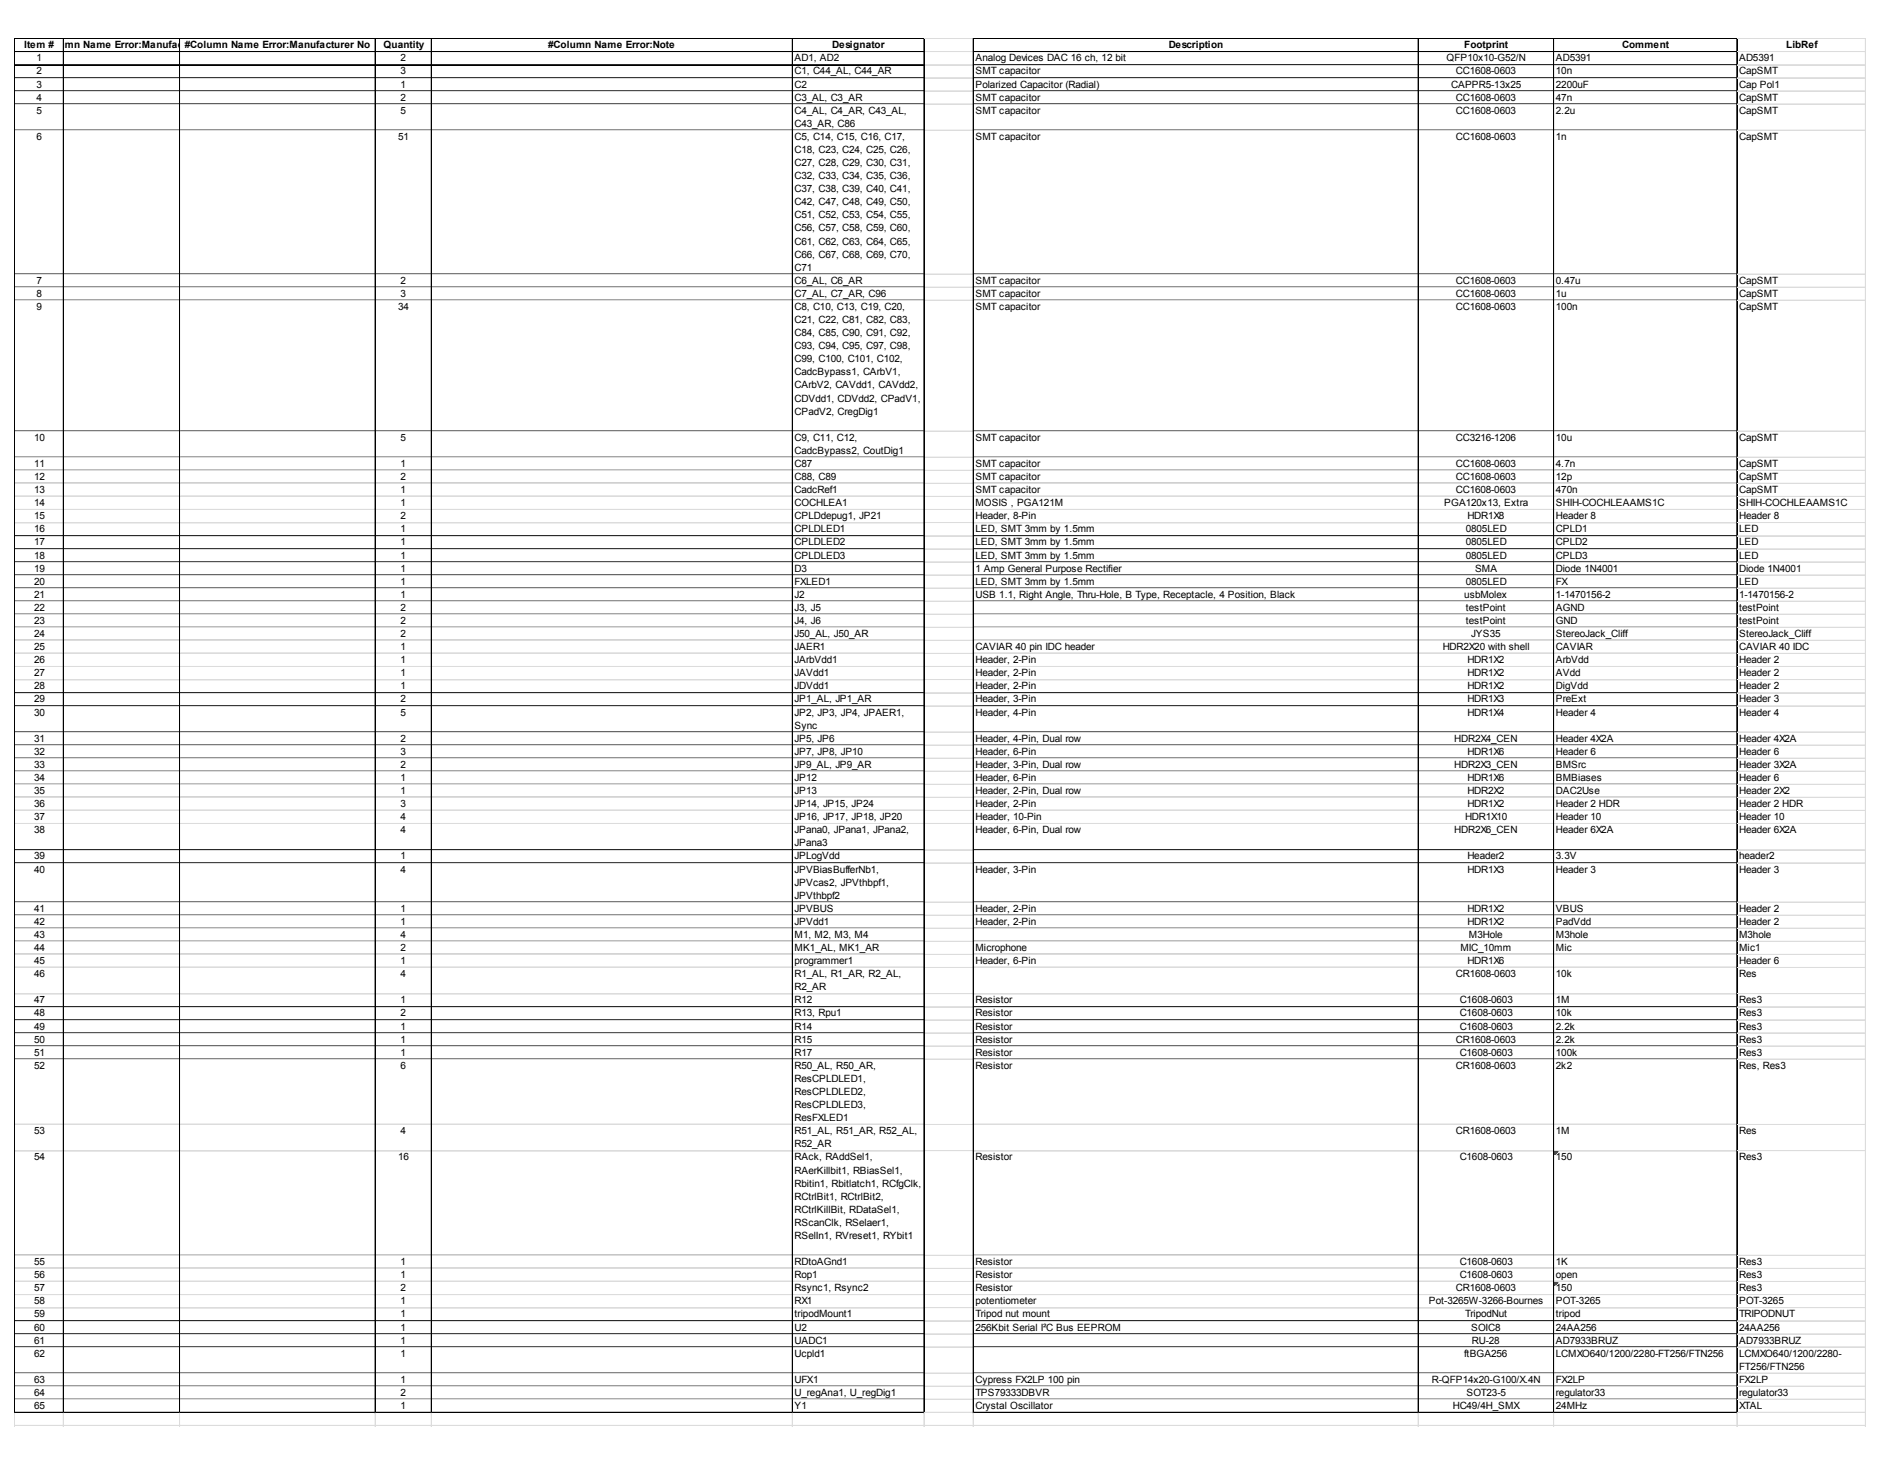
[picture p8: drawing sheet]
<svg xmlns="http://www.w3.org/2000/svg" width="258mm" height="201mm" viewBox="0 0 258 201" stroke-linecap="round" stroke-linejoin="round" font-family="sans-serif">
<defs><g id="words">
<g font-size="1.4">
<text x="3.3" y="6.6">Item olumn Name Error:Manufact#urerumn Name Error:Manufacturer No</text>
<text x="5" y="8.4">1</text>
<text x="5" y="10.2">2</text>
<text x="5" y="12">3</text>
<text x="5.1" y="6.6">#C#</text>
<text x="26.1" y="6.6">Col</text>
<text x="52.5" y="6.6">Quantity</text>
<text x="54.8" y="8.4">2</text>
<text x="54.8" y="10.2">3</text>
<text x="54.8" y="12">1</text>
<text x="75.1" y="6.6">#Column Name Error:Note</text>
<text x="108.8" y="8.4">AD1, AD2</text>
<text x="108.8" y="10.2">C1, C44_AL, C44_AR</text>
<text x="108.8" y="12">C2</text>
<text x="114" y="6.6">Designator</text>
<text x="133.6" y="8.4">Analog Devices DAC 16 ch, 12 bit</text>
<text x="133.6" y="10.2">SMT capacitor</text>
<text x="133.6" y="12">Polarized Capacitor (Radial)</text>
<text x="160.1" y="6.6">Description</text>
<text x="198.1" y="8.4">QFP10x10-G52/N</text>
<text x="198.7" y="12">CAPPR5-13x25</text>
<text x="199.4" y="10.2">CC1608-0603</text>
<text x="200.5" y="6.6">Footprint</text>
<text x="213.1" y="8.4">AD5391</text>
<text x="213.1" y="10.2">10n</text>
<text x="213.1" y="12">2200uF</text>
<text x="222.2" y="6.6">Comment</text>
<text x="238.2" y="8.4">AD5391</text>
<text x="238.2" y="10.2">CapSMT</text>
<text x="238.2" y="12">Cap Pol1</text>
<text x="244.6" y="6.6">LibRef</text>
<text x="5" y="13.8">4</text>
<text x="5" y="15.6">5</text>
<text x="54.8" y="13.8">2</text>
<text x="54.8" y="15.6">5</text>
<text x="108.8" y="13.8">C3_AL, C3_AR</text>
<text x="108.8" y="15.6">C4_AL, C4_AR, C43_AL,</text>
<text x="108.8" y="17.4">C43_AR, C86</text>
<text x="133.6" y="13.8">SMT capacitor</text>
<text x="133.6" y="15.6">SMT capacitor</text>
<text x="199.4" y="13.8">CC1608-0603</text>
<text x="199.4" y="15.6">CC1608-0603</text>
<text x="213.1" y="13.8">47n</text>
<text x="213.1" y="15.6">2.2u</text>
<text x="238.2" y="13.8">CapSMT</text>
<text x="238.2" y="15.6">CapSMT</text>
<text x="5" y="19.1">6</text>
<text x="54.5" y="19.1">51</text>
<text x="108.8" y="19.1">C5, C14, C15, C16, C17,</text>
<text x="108.8" y="20.9">C18, C23, C24, C25, C26,</text>
<text x="108.8" y="22.7">C27, C28, C29, C30, C31,</text>
<text x="133.6" y="19.1">SMT capacitor</text>
<text x="199.4" y="19.1">CC1608-0603</text>
<text x="213.1" y="19.1">1n</text>
<text x="238.2" y="19.1">CapSMT</text>
<text x="108.8" y="24.5">C32, C33, C34, C35, C36,</text>
<text x="108.8" y="26.3">C37, C38, C39, C40, C41,</text>
<text x="108.8" y="28.1">C42, C47, C48, C49, C50,</text>
<text x="108.8" y="29.9">C51, C52, C53, C54, C55,</text>
<text x="108.8" y="31.7">C56, C57, C58, C59, C60,</text>
<text x="108.8" y="33.5">C61, C62, C63, C64, C65,</text>
<text x="108.8" y="35.3">C66, C67, C68, C69, C70,</text>
<text x="5" y="38.8">7</text>
<text x="5" y="40.6">8</text>
<text x="54.8" y="38.8">2</text>
<text x="54.8" y="40.6">3</text>
<text x="108.8" y="37.1">C71</text>
<text x="108.8" y="38.8">C6_AL, C6_AR</text>
<text x="108.8" y="40.6">C7_AL, C7_AR, C96</text>
<text x="133.6" y="38.8">SMT capacitor</text>
<text x="133.6" y="40.6">SMT capacitor</text>
<text x="199.4" y="38.8">CC1608-0603</text>
<text x="199.4" y="40.6">CC1608-0603</text>
<text x="213.1" y="38.8">0.47u</text>
<text x="213.1" y="40.6">1u</text>
<text x="238.2" y="38.8">CapSMT</text>
<text x="238.2" y="40.6">CapSMT</text>
<text x="5" y="42.4">9</text>
<text x="54.5" y="42.4">34</text>
<text x="108.8" y="42.4">C8, C10, C13, C19, C20,</text>
<text x="108.8" y="44.2">C21, C22, C81, C82, C83,</text>
<text x="108.8" y="46">C84, C85, C90, C91, C92,</text>
<text x="108.8" y="47.8">C93, C94, C95, C97, C98,</text>
<text x="133.6" y="42.4">SMT capacitor</text>
<text x="199.4" y="42.4">CC1608-0603</text>
<text x="213.1" y="42.4">100n</text>
<text x="238.2" y="42.4">CapSMT</text>
<text x="108.8" y="49.6">C99, C100, C101, C102,</text>
<text x="108.8" y="51.4">CadcBypass1, CArbV1,</text>
<text x="108.8" y="53.2">CArbV2, CAVdd1, CAVdd2,</text>
<text x="108.8" y="55">CDVdd1, CDVdd2, CPadV1,</text>
<text x="108.8" y="56.8">CPadV2, CregDig1</text>
<text x="4.7" y="60.3">10</text>
<text x="4.7" y="63.9">11</text>
<text x="4.7" y="65.7">12</text>
<text x="54.8" y="60.3">5</text>
<text x="54.8" y="63.9">1</text>
<text x="54.8" y="65.7">2</text>
<text x="108.8" y="60.3">C9, C11, C12,</text>
<text x="108.8" y="62.1">CadcBypass2, CoutDig1</text>
<text x="108.8" y="63.9">C87</text>
<text x="108.8" y="65.7">C88, C89</text>
<text x="133.6" y="60.3">SMT capacitor</text>
<text x="133.6" y="63.9">SMT capacitor</text>
<text x="133.6" y="65.7">SMT capacitor</text>
<text x="199.4" y="60.3">CC3216-1206</text>
<text x="199.4" y="63.9">CC1608-0603</text>
<text x="199.4" y="65.7">CC1608-0603</text>
<text x="213.1" y="60.3">10u</text>
<text x="213.1" y="63.9">4.7n</text>
<text x="213.1" y="65.7">12p</text>
<text x="238.2" y="60.3">CapSMT</text>
<text x="238.2" y="63.9">CapSMT</text>
<text x="238.2" y="65.7">CapSMT</text>
<text x="4.7" y="67.5">13</text>
<text x="4.7" y="69.3">14</text>
<text x="4.7" y="71.1">15</text>
<text x="54.8" y="67.5">1</text>
<text x="54.8" y="69.3">1</text>
<text x="54.8" y="71.1">2</text>
<text x="108.8" y="67.5">CadcRef1</text>
<text x="108.8" y="69.3">COCHLEA1</text>
<text x="108.8" y="71.1">CPLDdepug1, JP21</text>
<text x="133.6" y="67.5">SMT capacitor</text>
<text x="133.6" y="69.3">MOSIS , PGA121M</text>
<text x="133.6" y="71.1">Header, 8-Pin</text>
<text x="197.8" y="69.3">PGA120x13, Extra</text>
<text x="199.4" y="67.5">CC1608-0603</text>
<text x="201" y="71.1">HDR1X8</text>
<text x="213.1" y="67.5">470n</text>
<text x="213.1" y="69.3">SHIH-COCHLEAAMS1C</text>
<text x="213.1" y="71.1">Header 8</text>
<text x="238.2" y="67.5">CapSMT</text>
<text x="238.2" y="69.3">SHIH-COCHLEAAMS1C</text>
<text x="238.2" y="71.1">Header 8</text>
<text x="4.7" y="72.9">16</text>
<text x="4.7" y="74.7">17</text>
<text x="4.7" y="76.5">18</text>
<text x="54.8" y="72.9">1</text>
<text x="54.8" y="74.7">1</text>
<text x="54.8" y="76.5">1</text>
<text x="108.8" y="72.9">CPLDLED1</text>
<text x="108.8" y="74.7">CPLDLED2</text>
<text x="108.8" y="76.5">CPLDLED3</text>
<text x="133.6" y="72.9">LED, SMT 3mm by 1.5mm</text>
<text x="133.6" y="74.7">LED, SMT 3mm by 1.5mm</text>
<text x="133.6" y="76.5">LED, SMT 3mm by 1.5mm</text>
<text x="200.7" y="72.9">0805LED</text>
<text x="200.7" y="74.7">0805LED</text>
<text x="200.7" y="76.5">0805LED</text>
<text x="213.1" y="72.9">CPLD1</text>
<text x="213.1" y="74.7">CPLD2</text>
<text x="213.1" y="76.5">CPLD3</text>
<text x="238.2" y="72.9">LED</text>
<text x="238.2" y="74.7">LED</text>
<text x="238.2" y="76.5">LED</text>
<text x="4.7" y="78.2">19</text>
<text x="4.7" y="80">20</text>
<text x="4.7" y="81.8">21</text>
<text x="4.7" y="83.6">22</text>
<text x="54.8" y="78.2">1</text>
<text x="54.8" y="80">1</text>
<text x="54.8" y="81.8">1</text>
<text x="54.8" y="83.6">2</text>
<text x="108.8" y="78.2">D3</text>
<text x="108.8" y="80">FXLED1</text>
<text x="108.8" y="81.8">J2</text>
<text x="108.8" y="83.6">J3, J5</text>
<text x="133.6" y="78.2">1 Amp General Purpose Rectifier</text>
<text x="133.6" y="80">LED, SMT 3mm by 1.5mm</text>
<text x="133.6" y="81.8">USB 1.1, Right Angle, Thru-Hole, B Type, Receptacle, 4 Position, Black</text>
<text x="200.5" y="81.8">usbMolex</text>
<text x="200.7" y="80">0805LED</text>
<text x="200.7" y="83.6">testPoint</text>
<text x="202" y="78.2">SMA</text>
<text x="213.1" y="78.2">Diode 1N4001</text>
<text x="213.1" y="80">FX</text>
<text x="213.1" y="81.8">1-1470156-2</text>
<text x="213.1" y="83.6">AGND</text>
<text x="238.2" y="78.2">Diode 1N4001</text>
<text x="238.2" y="80">LED</text>
<text x="238.2" y="81.8">1-1470156-2</text>
<text x="238.2" y="83.6">testPoint</text>
<text x="4.7" y="85.4">23</text>
<text x="4.7" y="87.2">24</text>
<text x="4.7" y="89">25</text>
<text x="54.8" y="85.4">2</text>
<text x="54.8" y="87.2">2</text>
<text x="54.8" y="89">1</text>
<text x="108.8" y="85.4">J4, J6</text>
<text x="108.8" y="87.2">J50_AL, J50_AR</text>
<text x="108.8" y="89">JAER1</text>
<text x="133.6" y="89">CAVIAR 40 pin IDC header</text>
<text x="197.6" y="89">HDR2X20 with shell</text>
<text x="200.7" y="85.4">testPoint</text>
<text x="201.5" y="87.2">JYS35</text>
<text x="213.1" y="85.4">GND</text>
<text x="213.1" y="87.2">StereoJack_Cliff</text>
<text x="213.1" y="89">CAVIAR</text>
<text x="238.2" y="85.4">testPoint</text>
<text x="238.2" y="87.2">StereoJack_Cliff</text>
<text x="238.2" y="89">CAVIAR 40 IDC</text>
<text x="4.7" y="90.8">26</text>
<text x="4.7" y="92.6">27</text>
<text x="4.7" y="94.4">28</text>
<text x="54.8" y="90.8">1</text>
<text x="54.8" y="92.6">1</text>
<text x="54.8" y="94.4">1</text>
<text x="108.8" y="90.8">JArbVdd1</text>
<text x="108.8" y="92.6">JAVdd1</text>
<text x="108.8" y="94.4">JDVdd1</text>
<text x="133.6" y="90.8">Header, 2-Pin</text>
<text x="133.6" y="92.6">Header, 2-Pin</text>
<text x="133.6" y="94.4">Header, 2-Pin</text>
<text x="201" y="90.8">HDR1X2</text>
<text x="201" y="92.6">HDR1X2</text>
<text x="201" y="94.4">HDR1X2</text>
<text x="213.1" y="90.8">ArbVdd</text>
<text x="213.1" y="92.6">AVdd</text>
<text x="213.1" y="94.4">DigVdd</text>
<text x="238.2" y="90.8">Header 2</text>
<text x="238.2" y="92.6">Header 2</text>
<text x="238.2" y="94.4">Header 2</text>
<text x="4.7" y="96.2">29</text>
<text x="4.7" y="98">30</text>
<text x="4.7" y="101.5">31</text>
<text x="54.8" y="96.2">2</text>
<text x="54.8" y="98">5</text>
<text x="54.8" y="101.5">2</text>
<text x="108.8" y="96.2">JP1_AL, JP1_AR</text>
<text x="108.8" y="98">JP2, JP3, JP4, JPAER1,</text>
<text x="108.8" y="99.7">Sync</text>
<text x="108.8" y="101.5">JP5, JP6</text>
<text x="133.6" y="96.2">Header, 3-Pin</text>
<text x="133.6" y="98">Header, 4-Pin</text>
<text x="133.6" y="101.5">Header, 4-Pin, Dual row</text>
<text x="199.2" y="101.5">HDR2X4_CEN</text>
<text x="201" y="96.2">HDR1X3</text>
<text x="201" y="98">HDR1X4</text>
<text x="213.1" y="96.2">PreExt</text>
<text x="213.1" y="98">Header 4</text>
<text x="213.1" y="101.5">Header 4X2A</text>
<text x="238.2" y="96.2">Header 3</text>
<text x="238.2" y="98">Header 4</text>
<text x="238.2" y="101.5">Header 4X2A</text>
<text x="4.7" y="103.3">32</text>
<text x="4.7" y="105.1">33</text>
<text x="4.7" y="106.9">34</text>
<text x="54.8" y="103.3">3</text>
<text x="54.8" y="105.1">2</text>
<text x="54.8" y="106.9">1</text>
<text x="108.8" y="103.3">JP7, JP8, JP10</text>
<text x="108.8" y="105.1">JP9_AL, JP9_AR</text>
<text x="108.8" y="106.9">JP12</text>
<text x="133.6" y="103.3">Header, 6-Pin</text>
<text x="133.6" y="105.1">Header, 3-Pin, Dual row</text>
<text x="133.6" y="106.9">Header, 6-Pin</text>
<text x="199.2" y="105.1">HDR2X3_CEN</text>
<text x="201" y="103.3">HDR1X6</text>
<text x="201" y="106.9">HDR1X6</text>
<text x="213.1" y="103.3">Header 6</text>
<text x="213.1" y="105.1">BMSrc</text>
<text x="213.1" y="106.9">BMBiases</text>
<text x="238.2" y="103.3">Header 6</text>
<text x="238.2" y="105.1">Header 3X2A</text>
<text x="238.2" y="106.9">Header 6</text>
<text x="4.7" y="108.7">35</text>
<text x="4.7" y="110.5">36</text>
<text x="4.7" y="112.3">37</text>
<text x="54.8" y="108.7">1</text>
<text x="54.8" y="110.5">3</text>
<text x="54.8" y="112.3">4</text>
<text x="108.8" y="108.7">JP13</text>
<text x="108.8" y="110.5">JP14, JP15, JP24</text>
<text x="108.8" y="112.3">JP16, JP17, JP18, JP20</text>
<text x="133.6" y="108.7">Header, 2-Pin, Dual row</text>
<text x="133.6" y="110.5">Header, 2-Pin</text>
<text x="133.6" y="112.3">Header, 10-Pin</text>
<text x="200.6" y="112.3">HDR1X10</text>
<text x="201" y="108.7">HDR2X2</text>
<text x="201" y="110.5">HDR1X2</text>
<text x="213.1" y="108.7">DAC2Use</text>
<text x="213.1" y="110.5">Header 2 HDR</text>
<text x="213.1" y="112.3">Header 10</text>
<text x="238.2" y="108.7">Header 2X2</text>
<text x="238.2" y="110.5">Header 2 HDR</text>
<text x="238.2" y="112.3">Header 10</text>
<text x="4.7" y="114.1">38</text>
<text x="4.7" y="117.7">39</text>
<text x="4.7" y="119.4">40</text>
<text x="54.8" y="114.1">4</text>
<text x="54.8" y="117.7">1</text>
<text x="54.8" y="119.4">4</text>
<text x="108.8" y="114.1">JPana0, JPana1, JPana2,</text>
<text x="108.8" y="115.9">JPana3</text>
<text x="108.8" y="117.7">JPLogVdd</text>
<text x="108.8" y="119.4">JPVBiasBufferNb1,</text>
<text x="133.6" y="114.1">Header, 6-Pin, Dual row</text>
<text x="133.6" y="119.4">Header, 3-Pin</text>
<text x="199.2" y="114.1">HDR2X6_CEN</text>
<text x="201" y="117.7">Header2</text>
<text x="201" y="119.4">HDR1X3</text>
<text x="213.1" y="114.1">Header 6X2A</text>
<text x="213.1" y="117.7">3.3V</text>
<text x="213.1" y="119.4">Header 3</text>
<text x="238.2" y="114.1">Header 6X2A</text>
<text x="238.2" y="117.7">header2</text>
<text x="238.2" y="119.4">Header 3</text>
<text x="4.7" y="124.8">41</text>
<text x="54.8" y="124.8">1</text>
<text x="108.8" y="121.2">JPVcas2, JPVthbpf1,</text>
<text x="108.8" y="123">JPVthbpf2</text>
<text x="108.8" y="124.8">JPVBUS</text>
<text x="133.6" y="124.8">Header, 2-Pin</text>
<text x="201" y="124.8">HDR1X2</text>
<text x="213.1" y="124.8">VBUS</text>
<text x="238.2" y="124.8">Header 2</text>
<text x="4.7" y="126.6">42</text>
<text x="4.7" y="128.4">43</text>
<text x="4.7" y="130.2">44</text>
<text x="4.7" y="132">45</text>
<text x="54.8" y="126.6">1</text>
<text x="54.8" y="128.4">4</text>
<text x="54.8" y="130.2">2</text>
<text x="54.8" y="132">1</text>
<text x="108.8" y="126.6">JPVdd1</text>
<text x="108.8" y="128.4">M1, M2, M3, M4</text>
<text x="108.8" y="130.2">MK1_AL, MK1_AR</text>
<text x="108.8" y="132">programmer1</text>
<text x="133.6" y="126.6">Header, 2-Pin</text>
<text x="133.6" y="130.2">Microphone</text>
<text x="133.6" y="132">Header, 6-Pin</text>
<text x="200" y="130.2">MIC_10mm</text>
<text x="201" y="126.6">HDR1X2</text>
<text x="201" y="132">HDR1X6</text>
<text x="201.2" y="128.4">M3Hole</text>
<text x="213.1" y="126.6">PadVdd</text>
<text x="213.1" y="128.4">M3hole</text>
<text x="213.1" y="130.2">Mic</text>
<text x="238.2" y="126.6">Header 2</text>
<text x="238.2" y="128.4">M3hole</text>
<text x="238.2" y="130.2">Mic1</text>
<text x="238.2" y="132">Header 6</text>
<text x="4.7" y="133.8">46</text>
<text x="4.7" y="137.4">47</text>
<text x="54.8" y="133.8">4</text>
<text x="54.8" y="137.4">1</text>
<text x="108.8" y="133.8">R1_AL, R1_AR, R2_AL,</text>
<text x="108.8" y="135.6">R2_AR</text>
<text x="108.8" y="137.4">R12</text>
<text x="133.6" y="137.4">Resistor</text>
<text x="199.4" y="133.8">CR1608-0603</text>
<text x="199.9" y="137.4">C1608-0603</text>
<text x="213.1" y="133.8">10k</text>
<text x="213.1" y="137.4">1M</text>
<text x="238.2" y="133.8">Res</text>
<text x="238.2" y="137.4">Res3</text>
<text x="4.7" y="139.1">48</text>
<text x="4.7" y="140.9">49</text>
<text x="4.7" y="142.7">50</text>
<text x="54.8" y="139.1">2</text>
<text x="54.8" y="140.9">1</text>
<text x="54.8" y="142.7">1</text>
<text x="108.8" y="139.1">R13, Rpu1</text>
<text x="108.8" y="140.9">R14</text>
<text x="108.8" y="142.7">R15</text>
<text x="133.6" y="139.1">Resistor</text>
<text x="133.6" y="140.9">Resistor</text>
<text x="133.6" y="142.7">Resistor</text>
<text x="199.4" y="142.7">CR1608-0603</text>
<text x="199.9" y="139.1">C1608-0603</text>
<text x="199.9" y="140.9">C1608-0603</text>
<text x="213.1" y="139.1">10k</text>
<text x="213.1" y="140.9">2.2k</text>
<text x="213.1" y="142.7">2.2k</text>
<text x="238.2" y="139.1">Res3</text>
<text x="238.2" y="140.9">Res3</text>
<text x="238.2" y="142.7">Res3</text>
<text x="4.7" y="144.5">51</text>
<text x="4.7" y="146.3">52</text>
<text x="54.8" y="144.5">1</text>
<text x="54.8" y="146.3">6</text>
<text x="108.8" y="144.5">R17</text>
<text x="108.8" y="146.3">R50_AL, R50_AR,</text>
<text x="108.8" y="148.1">ResCPLDLED1,</text>
<text x="108.8" y="149.9">ResCPLDLED2,</text>
<text x="133.6" y="144.5">Resistor</text>
<text x="133.6" y="146.3">Resistor</text>
<text x="199.4" y="146.3">CR1608-0603</text>
<text x="199.9" y="144.5">C1608-0603</text>
<text x="213.1" y="144.5">100k</text>
<text x="213.1" y="146.3">2k2</text>
<text x="238.2" y="144.5">Res3</text>
<text x="238.2" y="146.3">Res, Res3</text>
<text x="4.7" y="155.3">53</text>
<text x="54.8" y="155.3">4</text>
<text x="108.8" y="151.7">ResCPLDLED3,</text>
<text x="108.8" y="153.5">ResFXLED1</text>
<text x="108.8" y="155.3">R51_AL, R51_AR, R52_AL,</text>
<text x="199.4" y="155.3">CR1608-0603</text>
<text x="213.1" y="155.3">1M</text>
<text x="238.2" y="155.3">Res</text>
<text x="4.7" y="158.8">54</text>
<text x="54.5" y="158.8">16</text>
<text x="108.8" y="157.1">R52_AR</text>
<text x="108.8" y="158.8">RAck, RAddSel1,</text>
<text x="108.8" y="160.6">RAerKillbit1, RBiasSel1,</text>
<text x="133.6" y="158.8">Resistor</text>
<text x="199.9" y="158.8">C1608-0603</text>
<text x="213.1" y="158.8">150</text>
<text x="238.2" y="158.8">Res3</text>
<text x="108.8" y="162.4">Rbitin1, Rbitlatch1, RCfgClk,</text>
<text x="108.8" y="164.2">RCtrlBit1, RCtrlBit2,</text>
<text x="108.8" y="166">RCtrlKillBit, RDataSel1,</text>
<text x="108.8" y="167.8">RScanClk, RSelaer1,</text>
<text x="4.7" y="173.2">55</text>
<text x="54.8" y="173.2">1</text>
<text x="108.8" y="169.6">RSelIn1, RVreset1, RYbit1</text>
<text x="108.8" y="173.2">RDtoAGnd1</text>
<text x="133.6" y="173.2">Resistor</text>
<text x="199.9" y="173.2">C1608-0603</text>
<text x="213.1" y="173.2">1K</text>
<text x="238.2" y="173.2">Res3</text>
<text x="4.7" y="175">56</text>
<text x="4.7" y="176.8">57</text>
<text x="4.7" y="178.5">58</text>
<text x="54.8" y="175">1</text>
<text x="54.8" y="176.8">2</text>
<text x="54.8" y="178.5">1</text>
<text x="108.8" y="175">Rop1</text>
<text x="108.8" y="176.8">Rsync1, Rsync2</text>
<text x="108.8" y="178.5">RX1</text>
<text x="133.6" y="175">Resistor</text>
<text x="133.6" y="176.8">Resistor</text>
<text x="133.6" y="178.5">potentiometer</text>
<text x="195.7" y="178.5">Pot-3265W-3266-Bournes</text>
<text x="199.4" y="176.8">CR1608-0603</text>
<text x="199.9" y="175">C1608-0603</text>
<text x="213.1" y="175">open</text>
<text x="213.1" y="176.8">150</text>
<text x="213.1" y="178.5">POT-3265</text>
<text x="238.2" y="175">Res3</text>
<text x="238.2" y="176.8">Res3</text>
<text x="238.2" y="178.5">POT-3265</text>
<text x="4.7" y="180.3">59</text>
<text x="4.7" y="182.1">60</text>
<text x="4.7" y="183.9">61</text>
<text x="4.7" y="185.7">62</text>
<text x="54.8" y="180.3">1</text>
<text x="54.8" y="182.1">1</text>
<text x="54.8" y="183.9">1</text>
<text x="54.8" y="185.7">1</text>
<text x="108.8" y="180.3">tripodMount1</text>
<text x="108.8" y="182.1">U2</text>
<text x="108.8" y="183.9">UADC1</text>
<text x="108.8" y="185.7">Ucpld1</text>
<text x="133.6" y="180.3">Tripod nut mount</text>
<text x="133.6" y="182.1">256Kbit Serial I²C Bus EEPROM</text>
<text x="200.5" y="185.7">ftBGA256</text>
<text x="200.6" y="180.3">TripodNut</text>
<text x="201.5" y="182.1">SOIC8</text>
<text x="201.6" y="183.9">RU-28</text>
<text x="213.1" y="180.3">tripod</text>
<text x="213.1" y="182.1">24AA256</text>
<text x="213.1" y="183.9">AD7933BRUZ</text>
<text x="213.1" y="185.7">LCMXO640/1200/2280-FT256/FTN256</text>
<text x="238.2" y="180.3">TRIPODNUT</text>
<text x="238.2" y="182.1">24AA256</text>
<text x="238.2" y="183.9">AD7933BRUZ</text>
<text x="238.2" y="185.7">LCMXO640/1200/2280-</text>
<text x="4.7" y="189.3">63</text>
<text x="4.7" y="191.1">64</text>
<text x="54.8" y="189.3">1</text>
<text x="54.8" y="191.1">2</text>
<text x="108.8" y="189.3">UFX1</text>
<text x="108.8" y="191.1">U_regAna1, U_regDig1</text>
<text x="133.6" y="189.3">Cypress FX2LP 100 pin</text>
<text x="133.6" y="191.1">TPS79333DBVR</text>
<text x="196.1" y="189.3">R-QFP14x20-G100/X.4N</text>
<text x="200.9" y="191.1">SOT23-5</text>
<text x="213.1" y="189.3">FX2LP</text>
<text x="213.1" y="191.1">regulator33</text>
<text x="238.2" y="187.5">FT256/FTN256</text>
<text x="238.2" y="189.3">FX2LP</text>
<text x="238.2" y="191.1">regulator33</text>
<text x="4.7" y="192.9">65</text>
<text x="54.8" y="192.9">1</text>
<text x="108.8" y="192.9">Y1</text>
<text x="133.6" y="192.9">Crystal Oscillator</text>
<text x="199" y="192.9">HC49/4H_SMX</text>
<text x="213.1" y="192.9">24MHz</text>
<text x="238.2" y="192.9">XTAL</text>
</g>
</g></defs>
<path d="M212.9 157.6h.5" fill="none" stroke="#008000" stroke-width=".14"/>
<path d="M212.9 157.6h.5v.1h-.5z" fill="#008000"/>
<path d="M212.9 157.7h.4" fill="none" stroke="#008000" stroke-width=".14"/>
<path d="M212.9 157.7h.4v.1h-.4z" fill="#008000"/>
<path d="M212.9 157.8h.3" fill="none" stroke="#008000" stroke-width=".14"/>
<path d="M212.9 157.8h.3v.1h-.3z" fill="#008000"/>
<path d="M212.9 157.9h.2" fill="none" stroke="#008000" stroke-width=".14"/>
<path d="M212.9 157.9h.2v.1h-.2z" fill="#008000"/>
<path d="M212.9 158h.1" fill="none" stroke="#008000" stroke-width=".14"/>
<path d="M212.9 158h.1v.1h-.1z" fill="#008000"/>
<path d="M212.9 175.5h.5" fill="none" stroke="#008000" stroke-width=".14"/>
<path d="M212.9 175.5h.5v.1h-.5z" fill="#008000"/>
<path d="M212.9 175.6h.4" fill="none" stroke="#008000" stroke-width=".14"/>
<path d="M212.9 175.6h.4v.1h-.4z" fill="#008000"/>
<path d="M212.9 175.7h.3" fill="none" stroke="#008000" stroke-width=".14"/>
<path d="M212.9 175.7h.3v.1h-.3z" fill="#008000"/>
<path d="M212.9 175.8h.2" fill="none" stroke="#008000" stroke-width=".14"/>
<path d="M212.9 175.8h.2v.1h-.2z" fill="#008000"/>
<path d="M212.9 175.9h.1" fill="none" stroke="#008000" stroke-width=".14"/>
<path d="M212.9 175.9h.1v.1h-.1z" fill="#008000"/>
<g fill="none" stroke="#000" stroke-width=".14">
<path d="M1.9 5.3v188.1M2 5.3v188.1M2 5.3h124.6M2 7.1h124.6M2 8.8h6.7M2 8.9h6.7M2 10.6h6.7M2 12.4h6.7M2 14.2h6.7M2 17.8h6.7M8.7 5.4v188M8.8 8.8h15.8"/>
<path d="M8.8 8.9h15.8M8.8 10.6h15.8M8.8 12.4h15.8M8.8 14.2h15.8M8.8 17.8h15.8M24.6 5.4v188M24.7 8.8h26.7M24.7 8.9h26.7M24.7 10.6h26.7M24.7 12.4h26.7M24.7 14.2h26.7M24.7 17.8h26.7"/>
<path d="M51.4 5.4v188M51.5 8.8h7.6M51.5 8.9h7.6M51.5 10.6h7.6M51.5 12.4h7.6M51.5 14.2h7.6M51.5 17.8h7.6M59.1 5.4v188M59.2 8.8h49.3M59.2 8.9h49.3M59.2 10.6h49.3M59.2 12.4h49.3"/>
<path d="M59.2 14.2h49.3M59.2 17.8h49.3M108.5 5.4v188M108.6 5.4v188M108.6 8.8h17.9M108.6 8.9h17.9M108.6 10.6h17.9M108.6 12.4h17.9M108.6 14.2h17.9M108.6 17.8h17.9M126.5 5.4v188M126.6 5.4v188"/>
<path d="M133.3 5.3v188.1M133.4 5.3h104.6M133.4 7.1h104.6M133.4 8.8h60.8M133.4 10.6h60.8M133.4 12.4h60.8M133.4 14.2h60.8M133.4 17.8h60.8M194.2 5.4v188M194.3 5.4v188M194.3 8.8h18.5M194.3 10.6h18.5"/>
<path d="M194.3 12.4h18.5M194.3 14.2h18.5M194.3 17.8h18.5M212.8 5.4v188M212.9 8.8h25M212.9 10.6h25M212.9 12.4h25M212.9 14.2h25M212.9 17.8h25M237.9 5.4v188M2 37.5h6.7M2 39.3h6.7"/>
<path d="M8.8 37.5h15.8M8.8 39.3h15.8M24.7 37.5h26.7M24.7 39.3h26.7M51.5 37.5h7.6M51.5 39.3h7.6M59.2 37.5h49.3M59.2 39.3h49.3M108.6 37.5h17.9M108.6 39.3h17.9M133.4 37.5h60.8M133.4 39.3h60.8"/>
<path d="M194.3 37.5h18.5M194.3 39.3h18.5M212.9 37.5h25M212.9 39.3h25M2 41.1h6.7M2 59h6.7M8.8 41.1h15.8M8.8 59h15.8M24.7 41.1h26.7M24.7 59h26.7M51.5 41.1h7.6M51.5 59h7.6"/>
<path d="M59.2 41.1h49.3M59.2 59h49.3M108.6 41.1h17.9M108.6 59h17.9M133.4 41.1h60.8M133.4 59h60.8M194.3 41.1h18.5M194.3 59h18.5M212.9 41.1h25M212.9 59h25M2 62.6h6.7M2 64.4h6.7"/>
<path d="M2 66.2h6.7M2 68h6.7M2 69.7h6.7M2 71.5h6.7M2 73.3h6.7M2 75.1h6.7M2 76.9h6.7M2 78.7h6.7M8.8 62.6h15.8M8.8 64.4h15.8M8.8 66.2h15.8M8.8 68h15.8"/>
<path d="M8.8 69.7h15.8M8.8 71.5h15.8M8.8 73.3h15.8M8.8 75.1h15.8M8.8 76.9h15.8M8.8 78.7h15.8M24.7 62.6h26.7M24.7 64.4h26.7M24.7 66.2h26.7M24.7 68h26.7M24.7 69.7h26.7M24.7 71.5h26.7"/>
<path d="M24.7 73.3h26.7M24.7 75.1h26.7M24.7 76.9h26.7M24.7 78.7h26.7M51.5 62.6h7.6M51.5 64.4h7.6M51.5 66.2h7.6M51.5 68h7.6M51.5 69.7h7.6M51.5 71.5h7.6M51.5 73.3h7.6M51.5 75.1h7.6"/>
<path d="M51.5 76.9h7.6M51.5 78.7h7.6M59.2 62.6h49.3M59.2 64.4h49.3M59.2 66.2h49.3M59.2 68h49.3M59.2 69.7h49.3M59.2 71.5h49.3M59.2 73.3h49.3M59.2 75.1h49.3M59.2 76.9h49.3M59.2 78.7h49.3"/>
<path d="M108.6 62.6h17.9M108.6 64.4h17.9M108.6 66.2h17.9M108.6 68h17.9M108.6 69.7h17.9M108.6 71.5h17.9M108.6 73.3h17.9M108.6 75.1h17.9M108.6 76.9h17.9M108.6 78.7h17.9M133.4 62.6h60.8M133.4 64.4h60.8"/>
<path d="M133.4 66.2h60.8M133.4 68h60.8M133.4 69.7h60.8M133.4 71.5h60.8M133.4 73.3h60.8M133.4 75.1h60.8M133.4 76.9h60.8M133.4 78.7h60.8M194.3 62.6h18.5M194.3 64.4h18.5M194.3 66.2h18.5M194.3 68h18.5"/>
<path d="M194.3 69.7h18.5M194.3 71.5h18.5M194.3 73.3h18.5M194.3 75.1h18.5M194.3 76.9h18.5M194.3 78.7h18.5M212.9 62.6h25M212.9 64.4h25M212.9 66.2h25M212.9 68h25M212.9 69.7h25M212.9 71.5h25"/>
<path d="M212.9 73.3h25M212.9 75.1h25M212.9 76.9h25M212.9 78.7h25M2 80.5h6.7M2 82.3h6.7M2 84.1h6.7M2 85.9h6.7M2 87.7h6.7M2 89.4h6.7M2 91.2h6.7M2 93h6.7"/>
<path d="M2 94.8h6.7M2 96.6h6.7M8.8 80.5h15.8M8.8 82.3h15.8M8.8 84.1h15.8M8.8 85.9h15.8M8.8 87.7h15.8M8.8 89.4h15.8M8.8 91.2h15.8M8.8 93h15.8M8.8 94.8h15.8M8.8 96.6h15.8"/>
<path d="M24.7 80.5h26.7M24.7 82.3h26.7M24.7 84.1h26.7M24.7 85.9h26.7M24.7 87.7h26.7M24.7 89.4h26.7M24.7 91.2h26.7M24.7 93h26.7M24.7 94.8h26.7M24.7 96.6h26.7M51.5 80.5h7.6M51.5 82.3h7.6"/>
<path d="M51.5 84.1h7.6M51.5 85.9h7.6M51.5 87.7h7.6M51.5 89.4h7.6M51.5 91.2h7.6M51.5 93h7.6M51.5 94.8h7.6M51.5 96.6h7.6M59.2 80.5h49.3M59.2 82.3h49.3M59.2 84.1h49.3M59.2 85.9h49.3"/>
<path d="M59.2 87.7h49.3M59.2 89.4h49.3M59.2 91.2h49.3M59.2 93h49.3M59.2 94.8h49.3M59.2 96.6h49.3M108.6 80.5h17.9M108.6 82.3h17.9M108.6 84.1h17.9M108.6 85.9h17.9M108.6 87.7h17.9M108.6 89.4h17.9"/>
<path d="M108.6 91.2h17.9M108.6 93h17.9M108.6 94.8h17.9M108.6 96.6h17.9M133.4 80.5h60.8M133.4 82.3h60.8M133.4 84.1h60.8M133.4 85.9h60.8M133.4 87.7h60.8M133.4 89.4h60.8M133.4 91.2h60.8M133.4 93h60.8"/>
<path d="M133.4 94.8h60.8M133.4 96.6h60.8M194.3 80.5h18.5M194.3 82.3h18.5M194.3 84.1h18.5M194.3 85.9h18.5M194.3 87.7h18.5M194.3 89.4h18.5M194.3 91.2h18.5M194.3 93h18.5M194.3 94.8h18.5M194.3 96.6h18.5"/>
<path d="M212.9 80.5h25M212.9 82.3h25M212.9 84.1h25M212.9 85.9h25M212.9 87.7h25M212.9 89.4h25M212.9 91.2h25M212.9 93h25M212.9 94.8h25M212.9 96.6h25M2 100.2h6.7M2 102h6.7"/>
<path d="M2 103.8h6.7M2 105.6h6.7M2 107.4h6.7M2 109.1h6.7M2 110.9h6.7M2 112.7h6.7M2 116.3h6.7M2 118.1h6.7M8.8 100.2h15.8M8.8 102h15.8M8.8 103.8h15.8M8.8 105.6h15.8"/>
<path d="M8.8 107.4h15.8M8.8 109.1h15.8M8.8 110.9h15.8M8.8 112.7h15.8M8.8 116.3h15.8M8.8 118.1h15.8M24.7 100.2h26.7M24.7 102h26.7M24.7 103.8h26.7M24.7 105.6h26.7M24.7 107.4h26.7M24.7 109.1h26.7"/>
<path d="M24.7 110.9h26.7M24.7 112.7h26.7M24.7 116.3h26.7M24.7 118.1h26.7M51.5 100.2h7.6M51.5 102h7.6M51.5 103.8h7.6M51.5 105.6h7.6M51.5 107.4h7.6M51.5 109.1h7.6M51.5 110.9h7.6M51.5 112.7h7.6"/>
<path d="M51.5 116.3h7.6M51.5 118.1h7.6M59.2 100.2h49.3M59.2 102h49.3M59.2 103.8h49.3M59.2 105.6h49.3M59.2 107.4h49.3M59.2 109.1h49.3M59.2 110.9h49.3M59.2 112.7h49.3M59.2 116.3h49.3M59.2 118.1h49.3"/>
<path d="M108.6 100.2h17.9M108.6 102h17.9M108.6 103.8h17.9M108.6 105.6h17.9M108.6 107.4h17.9M108.6 109.1h17.9M108.6 110.9h17.9M108.6 112.7h17.9M108.6 116.3h17.9M108.6 118.1h17.9M133.4 100.2h60.8M133.4 102h60.8"/>
<path d="M133.4 103.8h60.8M133.4 105.6h60.8M133.4 107.4h60.8M133.4 109.1h60.8M133.4 110.9h60.8M133.4 112.7h60.8M133.4 116.3h60.8M133.4 118.1h60.8M194.3 100.2h18.5M194.3 102h18.5M194.3 103.8h18.5M194.3 105.6h18.5"/>
<path d="M194.3 107.4h18.5M194.3 109.1h18.5M194.3 110.9h18.5M194.3 112.7h18.5M194.3 116.3h18.5M194.3 118.1h18.5M212.9 100.2h25M212.9 102h25M212.9 103.8h25M212.9 105.6h25M212.9 107.4h25M212.9 109.1h25"/>
<path d="M212.9 110.9h25M212.9 112.7h25M212.9 116.3h25M212.9 118.1h25M2 123.5h6.7M2 125.3h6.7M2 127.1h6.7M2 128.8h6.7M2 130.6h6.7M2 132.4h6.7M2 136h6.7M2 137.8h6.7"/>
<path d="M2 139.6h6.7M8.8 123.5h15.8M8.8 125.3h15.8M8.8 127.1h15.8M8.8 128.8h15.8M8.8 130.6h15.8M8.8 132.4h15.8M8.8 136h15.8M8.8 137.8h15.8M8.8 139.6h15.8M24.7 123.5h26.7M24.7 125.3h26.7"/>
<path d="M24.7 127.1h26.7M24.7 128.8h26.7M24.7 130.6h26.7M24.7 132.4h26.7M24.7 136h26.7M24.7 137.8h26.7M24.7 139.6h26.7M51.5 123.5h7.6M51.5 125.3h7.6M51.5 127.1h7.6M51.5 128.8h7.6M51.5 130.6h7.6"/>
<path d="M51.5 132.4h7.6M51.5 136h7.6M51.5 137.8h7.6M51.5 139.6h7.6M59.2 123.5h49.3M59.2 125.3h49.3M59.2 127.1h49.3M59.2 128.8h49.3M59.2 130.6h49.3M59.2 132.4h49.3M59.2 136h49.3M59.2 137.8h49.3"/>
<path d="M59.2 139.6h49.3M108.6 123.5h17.9M108.6 125.3h17.9M108.6 127.1h17.9M108.6 128.8h17.9M108.6 130.6h17.9M108.6 132.4h17.9M108.6 136h17.9M108.6 137.8h17.9M108.6 139.6h17.9M133.4 123.5h60.8M133.4 125.3h60.8"/>
<path d="M133.4 127.1h60.8M133.4 128.8h60.8M133.4 130.6h60.8M133.4 132.4h60.8M133.4 136h60.8M133.4 137.8h60.8M133.4 139.6h60.8M194.3 123.5h18.5M194.3 125.3h18.5M194.3 127.1h18.5M194.3 128.8h18.5M194.3 130.6h18.5"/>
<path d="M194.3 132.4h18.5M194.3 136h18.5M194.3 137.8h18.5M194.3 139.6h18.5M212.9 123.5h25M212.9 125.3h25M212.9 127.1h25M212.9 128.8h25M212.9 130.6h25M212.9 132.4h25M212.9 136h25M212.9 137.8h25"/>
<path d="M212.9 139.6h25M2 141.4h6.7M2 143.2h6.7M2 145h6.7M2 153.9h6.7M2 157.5h6.7M8.8 141.4h15.8M8.8 143.2h15.8M8.8 145h15.8M8.8 153.9h15.8M8.8 157.5h15.8M24.7 141.4h26.7"/>
<path d="M24.7 143.2h26.7M24.7 145h26.7M24.7 153.9h26.7M24.7 157.5h26.7M51.5 141.4h7.6M51.5 143.2h7.6M51.5 145h7.6M51.5 153.9h7.6M51.5 157.5h7.6M59.2 141.4h49.3M59.2 143.2h49.3M59.2 145h49.3"/>
<path d="M59.2 153.9h49.3M59.2 157.5h49.3M108.6 141.4h17.9M108.6 143.2h17.9M108.6 145h17.9M108.6 153.9h17.9M108.6 157.5h17.9M133.4 141.4h60.8M133.4 143.2h60.8M133.4 145h60.8M133.4 153.9h60.8M133.4 157.5h60.8"/>
<path d="M194.3 141.4h18.5M194.3 143.2h18.5M194.3 145h18.5M194.3 153.9h18.5M194.3 157.5h18.5M212.9 141.4h25M212.9 143.2h25M212.9 145h25M212.9 153.9h25M212.9 157.5h25M2 171.8h6.7M2 173.6h6.7"/>
<path d="M2 175.4h6.7M2 177.2h6.7M2 179h6.7M8.8 171.8h15.8M8.8 173.6h15.8M8.8 175.4h15.8M8.8 177.2h15.8M8.8 179h15.8M24.7 171.8h26.7M24.7 173.6h26.7M24.7 175.4h26.7M24.7 177.2h26.7"/>
<path d="M24.7 179h26.7M51.5 171.8h7.6M51.5 173.6h7.6M51.5 175.4h7.6M51.5 177.2h7.6M51.5 179h7.6M59.2 171.8h49.3M59.2 173.6h49.3M59.2 175.4h49.3M59.2 177.2h49.3M59.2 179h49.3M108.6 171.8h17.9"/>
<path d="M108.6 173.6h17.9M108.6 175.4h17.9M108.6 177.2h17.9M108.6 179h17.9M133.4 171.8h60.8M133.4 173.6h60.8M133.4 175.4h60.8M133.4 177.2h60.8M133.4 179h60.8M194.3 171.8h18.5M194.3 173.6h18.5M194.3 175.4h18.5"/>
<path d="M194.3 177.2h18.5M194.3 179h18.5M212.9 171.8h25M212.9 173.6h25M212.9 175.4h25M212.9 177.2h25M212.9 179h25M2 180.8h6.7M2 182.6h6.7M2 184.4h6.7M2 187.9h6.7M2 189.7h6.7"/>
<path d="M2 191.5h6.7M2 193.3h6.7M2 193.4h6.7M8.8 180.8h15.8M8.8 182.6h15.8M8.8 184.4h15.8M8.8 187.9h15.8M8.8 189.7h15.8M8.8 191.5h15.8M8.8 193.3h15.8M8.8 193.4h15.8M24.7 180.8h26.7"/>
<path d="M24.7 182.6h26.7M24.7 184.4h26.7M24.7 187.9h26.7M24.7 189.7h26.7M24.7 191.5h26.7M24.7 193.3h26.7M24.7 193.4h26.7M51.5 180.8h7.6M51.5 182.6h7.6M51.5 184.4h7.6M51.5 187.9h7.6M51.5 189.7h7.6"/>
<path d="M51.5 191.5h7.6M51.5 193.3h7.6M51.5 193.4h7.6M59.2 180.8h49.3M59.2 182.6h49.3M59.2 184.4h49.3M59.2 187.9h49.3M59.2 189.7h49.3M59.2 191.5h49.3M59.2 193.3h49.3M59.2 193.4h49.3M108.6 180.8h17.9"/>
<path d="M108.6 182.6h17.9M108.6 184.4h17.9M108.6 187.9h17.9M108.6 189.7h17.9M108.6 191.5h17.9M108.6 193.3h17.9M108.6 193.4h17.9M133.4 180.8h60.8M133.4 182.6h60.8M133.4 184.4h60.8M133.4 187.9h60.8M133.4 189.7h60.8"/>
<path d="M133.4 191.5h60.8M133.4 193.3h60.8M133.4 193.4h60.8M194.3 180.8h18.5M194.3 182.6h18.5M194.3 184.4h18.5M194.3 187.9h18.5M194.3 189.7h18.5M194.3 191.5h18.5M194.3 193.3h18.5M194.3 193.4h18.5M212.9 180.8h25"/>
<path d="M212.9 182.6h25M212.9 184.4h25M212.9 187.9h25M212.9 189.7h25M212.9 191.5h25M212.9 193.3h25M212.9 193.4h25"/>
</g>
<g fill="none" stroke="#dadcdd" stroke-width=".14">
<path d="M2 10.7h6.7M2 12.5h6.7M2 14.3h6.7M2 17.9h6.7M8.8 10.7h15.8M8.8 12.5h15.8M8.8 14.3h15.8M8.8 17.9h15.8M24.7 10.7h26.7M24.7 12.5h26.7M24.7 14.3h26.7M24.7 17.9h26.7"/>
<path d="M51.5 10.7h7.6M51.5 12.5h7.6M51.5 14.3h7.6M51.5 17.9h7.6M59.2 10.7h49.3M59.2 12.5h49.3M59.2 14.3h49.3M59.2 17.9h49.3M108.6 10.7h17.9M108.6 12.5h17.9M108.6 14.3h17.9M108.6 17.9h17.9"/>
<path d="M126.6 5.3h6.7M126.6 7.1h6.7M126.6 8.8h6.7M126.6 8.9h6.7M126.6 10.7h6.7M126.6 10.6h6.7M126.6 12.5h6.7M126.6 12.4h6.7M126.6 14.3h6.7M126.6 14.2h6.7M126.6 17.9h6.7M126.6 17.8h6.7"/>
<path d="M133.4 8.9h60.8M133.4 10.7h60.8M133.4 12.5h60.8M133.4 14.3h60.8M133.4 17.9h60.8M194.3 8.9h18.5M194.3 10.7h18.5M194.3 12.5h18.5M194.3 14.3h18.5M194.3 17.9h18.5M212.9 8.9h25M212.9 10.7h25"/>
<path d="M212.9 12.5h25M212.9 14.3h25M212.9 17.9h25M2 37.6h6.7M2 39.3h6.7M8.8 37.6h15.8M8.8 39.3h15.8M24.7 37.6h26.7M24.7 39.3h26.7M51.5 37.6h7.6M51.5 39.3h7.6M59.2 37.6h49.3"/>
<path d="M59.2 39.3h49.3M108.6 37.6h17.9M108.6 39.3h17.9M126.6 37.6h6.7M126.6 37.5h6.7M126.6 39.3h6.7M133.4 37.6h60.8M133.4 39.3h60.8M194.3 37.6h18.5M194.3 39.3h18.5M212.9 37.6h25M212.9 39.3h25"/>
<path d="M2 41.1h6.7M2 59h6.7M8.8 41.1h15.8M8.8 59h15.8M24.7 41.1h26.7M24.7 59h26.7M51.5 41.1h7.6M51.5 59h7.6M59.2 41.1h49.3M59.2 59h49.3M108.6 41.1h17.9M108.6 59h17.9"/>
<path d="M126.6 41.1h6.7M126.6 59h6.7M133.4 41.1h60.8M133.4 59h60.8M194.3 41.1h18.5M194.3 59h18.5M212.9 41.1h25M212.9 59h25M2 62.6h6.7M2 64.4h6.7M2 66.2h6.7M2 68h6.7"/>
<path d="M2 69.8h6.7M2 71.6h6.7M2 73.4h6.7M2 75.2h6.7M2 77h6.7M2 78.7h6.7M8.8 62.6h15.8M8.8 64.4h15.8M8.8 66.2h15.8M8.8 68h15.8M8.8 69.8h15.8M8.8 71.6h15.8"/>
<path d="M8.8 73.4h15.8M8.8 75.2h15.8M8.8 77h15.8M8.8 78.7h15.8M24.7 62.6h26.7M24.7 64.4h26.7M24.7 66.2h26.7M24.7 68h26.7M24.7 69.8h26.7M24.7 71.6h26.7M24.7 73.4h26.7M24.7 75.2h26.7"/>
<path d="M24.7 77h26.7M24.7 78.7h26.7M51.5 62.6h7.6M51.5 64.4h7.6M51.5 66.2h7.6M51.5 68h7.6M51.5 69.8h7.6M51.5 71.6h7.6M51.5 73.4h7.6M51.5 75.2h7.6M51.5 77h7.6M51.5 78.7h7.6"/>
<path d="M59.2 62.6h49.3M59.2 64.4h49.3M59.2 66.2h49.3M59.2 68h49.3M59.2 69.8h49.3M59.2 71.6h49.3M59.2 73.4h49.3M59.2 75.2h49.3M59.2 77h49.3M59.2 78.7h49.3M108.6 62.6h17.9M108.6 64.4h17.9"/>
<path d="M108.6 66.2h17.9M108.6 68h17.9M108.6 69.8h17.9M108.6 71.6h17.9M108.6 73.4h17.9M108.6 75.2h17.9M108.6 77h17.9M108.6 78.7h17.9M126.6 62.6h6.7M126.6 64.4h6.7M126.6 66.2h6.7M126.6 68h6.7"/>
<path d="M126.6 69.8h6.7M126.6 69.7h6.7M126.6 71.6h6.7M126.6 71.5h6.7M126.6 73.4h6.7M126.6 73.3h6.7M126.6 75.2h6.7M126.6 75.1h6.7M126.6 77h6.7M126.6 76.9h6.7M126.6 78.7h6.7M133.4 62.6h60.8"/>
<path d="M133.4 64.4h60.8M133.4 66.2h60.8M133.4 68h60.8M133.4 69.8h60.8M133.4 71.6h60.8M133.4 73.4h60.8M133.4 75.2h60.8M133.4 77h60.8M133.4 78.7h60.8M194.3 62.6h18.5M194.3 64.4h18.5M194.3 66.2h18.5"/>
<path d="M194.3 68h18.5M194.3 69.8h18.5M194.3 71.6h18.5M194.3 73.4h18.5M194.3 75.2h18.5M194.3 77h18.5M194.3 78.7h18.5M212.9 62.6h25M212.9 64.4h25M212.9 66.2h25M212.9 68h25M212.9 69.8h25"/>
<path d="M212.9 71.6h25M212.9 73.4h25M212.9 75.2h25M212.9 77h25M212.9 78.7h25M2 80.5h6.7M2 82.3h6.7M2 84.1h6.7M2 85.9h6.7M2 87.7h6.7M2 89.5h6.7M2 91.3h6.7"/>
<path d="M2 93.1h6.7M2 94.9h6.7M2 96.7h6.7M8.8 80.5h15.8M8.8 82.3h15.8M8.8 84.1h15.8M8.8 85.9h15.8M8.8 87.7h15.8M8.8 89.5h15.8M8.8 91.3h15.8M8.8 93.1h15.8M8.8 94.9h15.8"/>
<path d="M8.8 96.7h15.8M24.7 80.5h26.7M24.7 82.3h26.7M24.7 84.1h26.7M24.7 85.9h26.7M24.7 87.7h26.7M24.7 89.5h26.7M24.7 91.3h26.7M24.7 93.1h26.7M24.7 94.9h26.7M24.7 96.7h26.7M51.5 80.5h7.6"/>
<path d="M51.5 82.3h7.6M51.5 84.1h7.6M51.5 85.9h7.6M51.5 87.7h7.6M51.5 89.5h7.6M51.5 91.3h7.6M51.5 93.1h7.6M51.5 94.9h7.6M51.5 96.7h7.6M59.2 80.5h49.3M59.2 82.3h49.3M59.2 84.1h49.3"/>
<path d="M59.2 85.9h49.3M59.2 87.7h49.3M59.2 89.5h49.3M59.2 91.3h49.3M59.2 93.1h49.3M59.2 94.9h49.3M59.2 96.7h49.3M108.6 80.5h17.9M108.6 82.3h17.9M108.6 84.1h17.9M108.6 85.9h17.9M108.6 87.7h17.9"/>
<path d="M108.6 89.5h17.9M108.6 91.3h17.9M108.6 93.1h17.9M108.6 94.9h17.9M108.6 96.7h17.9M126.6 80.5h6.7M126.6 82.3h6.7M126.6 84.1h6.7M126.6 85.9h6.7M126.6 87.7h6.7M126.6 89.5h6.7M126.6 89.4h6.7"/>
<path d="M126.6 91.3h6.7M126.6 91.2h6.7M126.6 93.1h6.7M126.6 93h6.7M126.6 94.9h6.7M126.6 94.8h6.7M126.6 96.7h6.7M126.6 96.6h6.7M133.4 80.5h60.8M133.4 82.3h60.8M133.4 84.1h60.8M133.4 85.9h60.8"/>
<path d="M133.4 87.7h60.8M133.4 89.5h60.8M133.4 91.3h60.8M133.4 93.1h60.8M133.4 94.9h60.8M133.4 96.7h60.8M194.3 80.5h18.5M194.3 82.3h18.5M194.3 84.1h18.5M194.3 85.9h18.5M194.3 87.7h18.5M194.3 89.5h18.5"/>
<path d="M194.3 91.3h18.5M194.3 93.1h18.5M194.3 94.9h18.5M194.3 96.7h18.5M212.9 80.5h25M212.9 82.3h25M212.9 84.1h25M212.9 85.9h25M212.9 87.7h25M212.9 89.5h25M212.9 91.3h25M212.9 93.1h25"/>
<path d="M212.9 94.9h25M212.9 96.7h25M2 100.2h6.7M2 102h6.7M2 103.8h6.7M2 105.6h6.7M2 107.4h6.7M2 109.2h6.7M2 111h6.7M2 112.8h6.7M2 116.4h6.7M2 118.1h6.7"/>
<path d="M8.8 100.2h15.8M8.8 102h15.8M8.8 103.8h15.8M8.8 105.6h15.8M8.8 107.4h15.8M8.8 109.2h15.8M8.8 111h15.8M8.8 112.8h15.8M8.8 116.4h15.8M8.8 118.1h15.8M24.7 100.2h26.7M24.7 102h26.7"/>
<path d="M24.7 103.8h26.7M24.7 105.6h26.7M24.7 107.4h26.7M24.7 109.2h26.7M24.7 111h26.7M24.7 112.8h26.7M24.7 116.4h26.7M24.7 118.1h26.7M51.5 100.2h7.6M51.5 102h7.6M51.5 103.8h7.6M51.5 105.6h7.6"/>
<path d="M51.5 107.4h7.6M51.5 109.2h7.6M51.5 111h7.6M51.5 112.8h7.6M51.5 116.4h7.6M51.5 118.1h7.6M59.2 100.2h49.3M59.2 102h49.3M59.2 103.8h49.3M59.2 105.6h49.3M59.2 107.4h49.3M59.2 109.2h49.3"/>
<path d="M59.2 111h49.3M59.2 112.8h49.3M59.2 116.4h49.3M59.2 118.1h49.3M108.6 100.2h17.9M108.6 102h17.9M108.6 103.8h17.9M108.6 105.6h17.9M108.6 107.4h17.9M108.6 109.2h17.9M108.6 111h17.9M108.6 112.8h17.9"/>
<path d="M108.6 116.4h17.9M108.6 118.1h17.9M126.6 100.2h6.7M126.6 102h6.7M126.6 103.8h6.7M126.6 105.6h6.7M126.6 107.4h6.7M126.6 109.2h6.7M126.6 109.1h6.7M126.6 111h6.7M126.6 110.9h6.7M126.6 112.8h6.7"/>
<path d="M126.6 112.7h6.7M126.6 116.4h6.7M126.6 116.3h6.7M126.6 118.1h6.7M133.4 100.2h60.8M133.4 102h60.8M133.4 103.8h60.8M133.4 105.6h60.8M133.4 107.4h60.8M133.4 109.2h60.8M133.4 111h60.8M133.4 112.8h60.8"/>
<path d="M133.4 116.4h60.8M133.4 118.1h60.8M194.3 100.2h18.5M194.3 102h18.5M194.3 103.8h18.5M194.3 105.6h18.5M194.3 107.4h18.5M194.3 109.2h18.5M194.3 111h18.5M194.3 112.8h18.5M194.3 116.4h18.5M194.3 118.1h18.5"/>
<path d="M212.9 100.2h25M212.9 102h25M212.9 103.8h25M212.9 105.6h25M212.9 107.4h25M212.9 109.2h25M212.9 111h25M212.9 112.8h25M212.9 116.4h25M212.9 118.1h25M2 123.5h6.7M2 125.3h6.7"/>
<path d="M2 127.1h6.7M2 128.9h6.7M2 130.7h6.7M2 132.5h6.7M2 136.1h6.7M2 137.9h6.7M2 139.6h6.7M8.8 123.5h15.8M8.8 125.3h15.8M8.8 127.1h15.8M8.8 128.9h15.8M8.8 130.7h15.8"/>
<path d="M8.8 132.5h15.8M8.8 136.1h15.8M8.8 137.9h15.8M8.8 139.6h15.8M24.7 123.5h26.7M24.7 125.3h26.7M24.7 127.1h26.7M24.7 128.9h26.7M24.7 130.7h26.7M24.7 132.5h26.7M24.7 136.1h26.7M24.7 137.9h26.7"/>
<path d="M24.7 139.6h26.7M51.5 123.5h7.6M51.5 125.3h7.6M51.5 127.1h7.6M51.5 128.9h7.6M51.5 130.7h7.6M51.5 132.5h7.6M51.5 136.1h7.6M51.5 137.9h7.6M51.5 139.6h7.6M59.2 123.5h49.3M59.2 125.3h49.3"/>
<path d="M59.2 127.1h49.3M59.2 128.9h49.3M59.2 130.7h49.3M59.2 132.5h49.3M59.2 136.1h49.3M59.2 137.9h49.3M59.2 139.6h49.3M108.6 123.5h17.9M108.6 125.3h17.9M108.6 127.1h17.9M108.6 128.9h17.9M108.6 130.7h17.9"/>
<path d="M108.6 132.5h17.9M108.6 136.1h17.9M108.6 137.9h17.9M108.6 139.6h17.9M126.6 123.5h6.7M126.6 125.3h6.7M126.6 127.1h6.7M126.6 128.9h6.7M126.6 128.8h6.7M126.6 130.7h6.7M126.6 130.6h6.7M126.6 132.5h6.7"/>
<path d="M126.6 132.4h6.7M126.6 136.1h6.7M126.6 136h6.7M126.6 137.9h6.7M126.6 137.8h6.7M126.6 139.6h6.7M133.4 123.5h60.8M133.4 125.3h60.8M133.4 127.1h60.8M133.4 128.9h60.8M133.4 130.7h60.8M133.4 132.5h60.8"/>
<path d="M133.4 136.1h60.8M133.4 137.9h60.8M133.4 139.6h60.8M194.3 123.5h18.5M194.3 125.3h18.5M194.3 127.1h18.5M194.3 128.9h18.5M194.3 130.7h18.5M194.3 132.5h18.5M194.3 136.1h18.5M194.3 137.9h18.5M194.3 139.6h18.5"/>
<path d="M212.9 123.5h25M212.9 125.3h25M212.9 127.1h25M212.9 128.9h25M212.9 130.7h25M212.9 132.5h25M212.9 136.1h25M212.9 137.9h25M212.9 139.6h25M2 141.4h6.7M2 143.2h6.7M2 145h6.7"/>
<path d="M2 154h6.7M2 157.6h6.7M8.8 141.4h15.8M8.8 143.2h15.8M8.8 145h15.8M8.8 154h15.8M8.8 157.6h15.8M24.7 141.4h26.7M24.7 143.2h26.7M24.7 145h26.7M24.7 154h26.7M24.7 157.6h26.7"/>
<path d="M51.5 141.4h7.6M51.5 143.2h7.6M51.5 145h7.6M51.5 154h7.6M51.5 157.6h7.6M59.2 141.4h49.3M59.2 143.2h49.3M59.2 145h49.3M59.2 154h49.3M59.2 157.6h49.3M108.6 141.4h17.9M108.6 143.2h17.9"/>
<path d="M108.6 145h17.9M108.6 154h17.9M108.6 157.6h17.9M126.6 141.4h6.7M126.6 143.2h6.7M126.6 145h6.7M126.6 154h6.7M126.6 153.9h6.7M126.6 157.6h6.7M126.6 157.5h6.7M133.4 141.4h60.8M133.4 143.2h60.8"/>
<path d="M133.4 145h60.8M133.4 154h60.8M133.4 157.6h60.8M194.3 141.4h18.5M194.3 143.2h18.5M194.3 145h18.5M194.3 154h18.5M194.3 157.6h18.5M212.9 141.4h25M212.9 143.2h25M212.9 145h25M212.9 154h25"/>
<path d="M212.9 157.6h25M2 171.9h6.7M2 173.7h6.7M2 175.5h6.7M2 177.3h6.7M2 179h6.7M8.8 171.9h15.8M8.8 173.7h15.8M8.8 175.5h15.8M8.8 177.3h15.8M8.8 179h15.8M24.7 171.9h26.7"/>
<path d="M24.7 173.7h26.7M24.7 175.5h26.7M24.7 177.3h26.7M24.7 179h26.7M51.5 171.9h7.6M51.5 173.7h7.6M51.5 175.5h7.6M51.5 177.3h7.6M51.5 179h7.6M59.2 171.9h49.3M59.2 173.7h49.3M59.2 175.5h49.3"/>
<path d="M59.2 177.3h49.3M59.2 179h49.3M108.6 171.9h17.9M108.6 173.7h17.9M108.6 175.5h17.9M108.6 177.3h17.9M108.6 179h17.9M126.6 171.9h6.7M126.6 171.8h6.7M126.6 173.7h6.7M126.6 173.6h6.7M126.6 175.5h6.7"/>
<path d="M126.6 175.4h6.7M126.6 177.3h6.7M126.6 177.2h6.7M126.6 179h6.7M133.4 171.9h60.8M133.4 173.7h60.8M133.4 175.5h60.8M133.4 177.3h60.8M133.4 179h60.8M194.3 171.9h18.5M194.3 173.7h18.5M194.3 175.5h18.5"/>
<path d="M194.3 177.3h18.5M194.3 179h18.5M212.9 171.9h25M212.9 173.7h25M212.9 175.5h25M212.9 177.3h25M212.9 179h25M1.9 193.4v1.9M2 180.8h6.7M2 182.6h6.7M2 184.4h6.7M2 188h6.7"/>
<path d="M2 189.8h6.7M2 191.6h6.7M8.8 180.8h15.8M8.8 182.6h15.8M8.8 184.4h15.8M8.8 188h15.8M8.8 189.8h15.8M8.8 191.6h15.8M24.7 180.8h26.7M24.7 182.6h26.7M24.7 184.4h26.7M24.7 188h26.7"/>
<path d="M24.7 189.8h26.7M24.7 191.6h26.7M51.5 180.8h7.6M51.5 182.6h7.6M51.5 184.4h7.6M51.5 188h7.6M51.5 189.8h7.6M51.5 191.6h7.6M59.2 180.8h49.3M59.2 182.6h49.3M59.2 184.4h49.3M59.2 188h49.3"/>
<path d="M59.2 189.8h49.3M59.2 191.6h49.3M108.6 180.8h17.9M108.6 182.6h17.9M108.6 184.4h17.9M108.6 188h17.9M108.6 189.8h17.9M108.6 191.6h17.9M126.6 180.8h6.7M126.6 182.6h6.7M126.6 184.4h6.7M126.6 188h6.7"/>
<path d="M126.6 187.9h6.7M126.6 189.8h6.7M126.6 189.7h6.7M126.6 191.6h6.7M126.6 191.5h6.7M126.6 193.3h6.7M126.6 193.4h6.7M133.4 180.8h60.8M133.4 182.6h60.8M133.4 184.4h60.8M133.4 188h60.8M133.4 189.8h60.8"/>
<path d="M133.4 191.6h60.8M194.3 180.8h18.5M194.3 182.6h18.5M194.3 184.4h18.5M194.3 188h18.5M194.3 189.8h18.5M194.3 191.6h18.5M212.9 180.8h25M212.9 182.6h25M212.9 184.4h25M212.9 188h25M212.9 189.8h25"/>
<path d="M212.9 191.6h25"/>
</g>
<path d="M1.9 193.4h.1v1.9h-.1z" fill="#dadcdd"/>
<path d="M8.7 193.4v1.9" fill="none" stroke="#dadcdd" stroke-width=".14"/>
<path d="M8.7 193.4h.1v1.9h-.1z" fill="#dadcdd"/>
<path d="M24.6 193.4v1.9" fill="none" stroke="#dadcdd" stroke-width=".14"/>
<path d="M24.6 193.4h.1v1.9h-.1z" fill="#dadcdd"/>
<path d="M51.4 193.4v1.9" fill="none" stroke="#dadcdd" stroke-width=".14"/>
<path d="M51.4 193.4h.1v1.9h-.1z" fill="#dadcdd"/>
<path d="M59.1 193.4v1.9" fill="none" stroke="#dadcdd" stroke-width=".14"/>
<path d="M59.1 193.4h.1v1.9h-.1z" fill="#dadcdd"/>
<path d="M108.5 193.4v1.9" fill="none" stroke="#dadcdd" stroke-width=".14"/>
<path d="M108.5 193.4h.1v1.9h-.1z" fill="#dadcdd"/>
<path d="M126.5 193.4v1.9" fill="none" stroke="#dadcdd" stroke-width=".14"/>
<path d="M126.5 193.4h.1v1.9h-.1z" fill="#dadcdd"/>
<path d="M133.3 193.4v1.9" fill="none" stroke="#dadcdd" stroke-width=".14"/>
<path d="M133.3 193.4h.1v1.9h-.1z" fill="#dadcdd"/>
<path d="M194.2 193.4v1.9" fill="none" stroke="#dadcdd" stroke-width=".14"/>
<path d="M194.2 193.4h.1v1.9h-.1z" fill="#dadcdd"/>
<path d="M212.8 193.4v1.9" fill="none" stroke="#dadcdd" stroke-width=".14"/>
<path d="M212.8 193.4h.1v1.9h-.1z" fill="#dadcdd"/>
<path d="M237.9 193.4v1.9" fill="none" stroke="#dadcdd" stroke-width=".14"/>
<path d="M237.9 193.4h.1v1.9h-.1z" fill="#dadcdd"/>
<g fill="none" stroke="#dadcdd" stroke-width=".14">
<path d="M238 5.3h17.5M238 7.1h17.5M238 8.8h17.5M238 8.9h17.5M238 10.6h17.5M238 10.7h17.5M238 12.4h17.5M238 12.5h17.5M238 14.2h17.5M238 14.3h17.5M238 17.8h17.5M238 17.9h17.5"/>
<path d="M255.5 5.3v190M238 37.5h17.5M238 37.6h17.5M238 39.3h17.5M238 41.1h17.5M238 59h17.5M238 62.6h17.5M238 64.4h17.5M238 66.2h17.5M238 68h17.5M238 69.7h17.5M238 69.8h17.5"/>
<path d="M238 71.5h17.5M238 71.6h17.5M238 73.3h17.5M238 73.4h17.5M238 75.1h17.5M238 75.2h17.5M238 76.9h17.5M238 77h17.5M238 78.7h17.5M238 80.5h17.5M238 82.3h17.5M238 84.1h17.5"/>
<path d="M238 85.9h17.5M238 87.7h17.5M238 89.4h17.5M238 89.5h17.5M238 91.2h17.5M238 91.3h17.5M238 93h17.5M238 93.1h17.5M238 94.8h17.5M238 94.9h17.5M238 96.6h17.5M238 96.7h17.5"/>
<path d="M238 100.2h17.5M238 102h17.5M238 103.8h17.5M238 105.6h17.5M238 107.4h17.5M238 109.1h17.5M238 109.2h17.5M238 110.9h17.5M238 111h17.5M238 112.7h17.5M238 112.8h17.5M238 116.3h17.5"/>
<path d="M238 116.4h17.5M238 118.1h17.5M238 123.5h17.5M238 125.3h17.5M238 127.1h17.5M238 128.8h17.5M238 128.9h17.5M238 130.6h17.5M238 130.7h17.5M238 132.4h17.5M238 132.5h17.5M238 136h17.5"/>
<path d="M238 136.1h17.5M238 137.8h17.5M238 137.9h17.5M238 139.6h17.5M238 141.4h17.5M238 143.2h17.5M238 145h17.5M238 153.9h17.5M238 154h17.5M238 157.5h17.5M238 157.6h17.5M238 171.8h17.5"/>
<path d="M238 171.9h17.5M238 173.6h17.5M238 173.7h17.5M238 175.4h17.5M238 175.5h17.5M238 177.2h17.5M238 177.3h17.5M238 179h17.5M1.9 195.1h253.6M1.9 195.2h253.6M238 180.8h17.5M238 182.6h17.5"/>
<path d="M238 184.4h17.5M238 187.9h17.5M238 188h17.5M238 189.7h17.5M238 189.8h17.5M238 191.5h17.5M238 191.6h17.5M238 193.3h17.5M238 193.4h17.5"/>
</g>
<use href="#words"/>
</svg>
